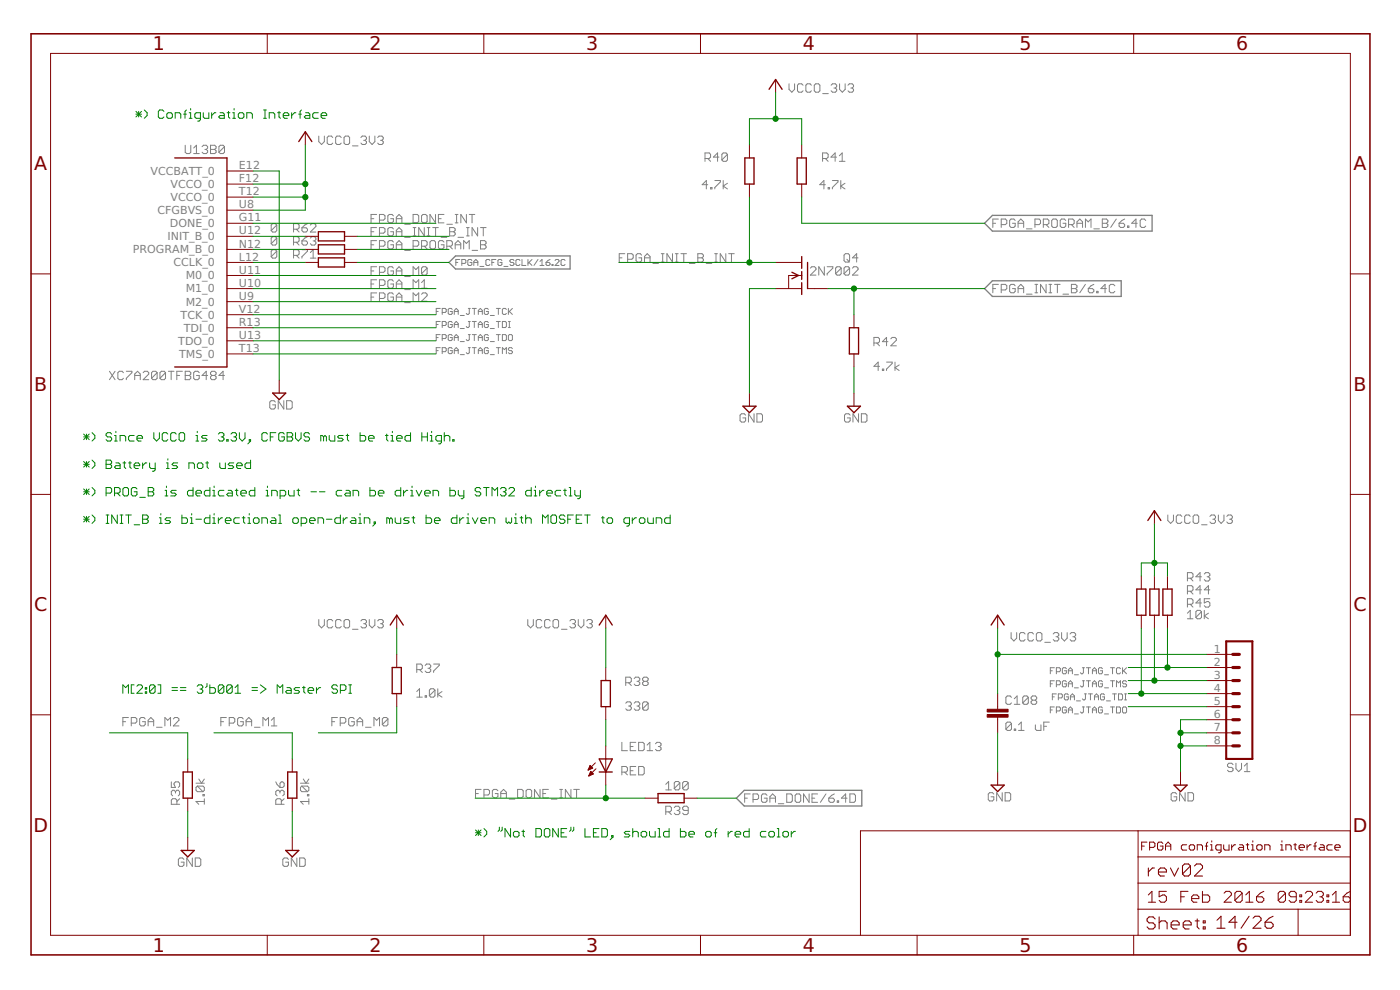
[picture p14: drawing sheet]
<svg xmlns="http://www.w3.org/2000/svg" width="420mm" height="297mm" viewBox="0 0 420 297" stroke-linecap="round" stroke-linejoin="round" font-family="sans-serif">
<defs><g id="words">
<g font-size="5.7" fill="#800000">
<text x="45.9" y="15.1">1</text>
<text x="110.9" y="15.1">2</text>
<text x="175.9" y="15.1">3</text>
<text x="240.9" y="15.1">4</text>
<text x="305.9" y="15.1">5</text>
<text x="370.9" y="15.1">6</text>
<text x="10.3" y="51.1">A</text>
<text x="406.2" y="51.1">A</text>
<text x="10.3" y="117.3">B</text>
<text x="406.2" y="117.3">B</text>
<text x="10.3" y="183.4">C</text>
<text x="406.2" y="183.4">C</text>
<text x="10.1" y="249.6">D</text>
<text x="406" y="249.6">D</text>
<text x="45.9" y="285.6">1</text>
<text x="110.9" y="285.6">2</text>
<text x="175.9" y="285.6">3</text>
<text x="240.9" y="285.6">4</text>
<text x="305.9" y="285.6">5</text>
<text x="370.9" y="285.6">6</text>
</g>
<g font-size="3.3" fill="#808080">
<text x="45.2" y="52.5">VCCBATT_0</text>
<text x="71.7" y="50.8">E12</text>
<text x="51.2" y="56.4">VCCO_0</text>
<text x="71.7" y="54.7">F12</text>
<text x="71.7" y="58.6">T12</text>
<text x="47.3" y="64.2">CFGBVS_0</text>
<text x="51.2" y="60.3">VCCO_0</text>
<text x="71.7" y="62.5">U8</text>
<text x="51" y="68.2">DONE_0</text>
<text x="71.7" y="66.4">G11</text>
<text x="71.7" y="70.4">U12</text>
<text x="39.8" y="76">PROGRAM_B_0</text>
<text x="50.3" y="72.1">INIT_B_0</text>
<text x="71.7" y="74.3">N12</text>
<text x="52.1" y="79.9">CCLK_0</text>
<text x="55.7" y="83.8">M0_0</text>
<text x="71.7" y="78.2">L12</text>
<text x="71.7" y="82.1">U11</text>
<text x="55.7" y="87.8">M1_0</text>
<text x="71.7" y="86">U10</text>
<text x="71.7" y="90">U9</text>
<text x="54.2" y="95.6">TCK_0</text>
<text x="55.7" y="91.7">M2_0</text>
<text x="71.7" y="93.9">V12</text>
<text x="55.2" y="99.5">TDI_0</text>
<text x="71.7" y="97.8">R13</text>
<text x="71.7" y="101.7">U13</text>
<text x="53.5" y="103.4">TDO_0</text>
<text x="53.7" y="107.4">TMS_0</text>
<text x="71.7" y="105.6">T13</text>
<text x="364.2" y="195.8">1</text>
<text x="364.2" y="199.7">2</text>
<text x="364.2" y="203.6">3</text>
<text x="364.2" y="207.6">4</text>
<text x="364.2" y="211.5">5</text>
<text x="364.2" y="215.4">6</text>
<text x="364.2" y="219.3">7</text>
<text x="364.2" y="223.2">8</text>
</g>
</g></defs>
<g fill="none" stroke="#808080" stroke-width=".3">
<path d="M236.8 25.1v1.7l.8 .9 .9-.9v-1.7M241 25.6l-.4-.5h-.9l-.4 .5v1.6l.4 .5h.9l.4-.5M243.5 25.6l-.4-.5h-.8l-.4 .5v1.6l.4 .5h.8l.4-.5M244.8 25.1h.8l.5 .5v1.6l-.5 .5h-.8l-.4-.5v-1.6zM246.9 28.1h1.7M249.4 25.6l.5-.5h.8l.4 .5v.4l-.4 .4M250.3 26.4h.4M250.7 26.4l.4 .4v.4l-.4 .5h-.8l-.5-.5M252 25.1v1.7l.8 .9 .8-.9v-1.7M254.5 25.6l.4-.5h.8l.5 .5v.4l-.5 .4M255.3 26.4h.4M255.7 26.4l.5 .4v.4l-.5 .5h-.8l-.4-.5"/>
<path d="M55.6 43.6v2.1l.4 .4h.9l.4-.4v-2.1M58.1 46.1h1.7M58.1 44.4l.8-.8v2.5M60.6 44l.5-.4h.8l.4 .4v.4l-.4 .4M61.5 44.8h.4M61.9 44.8l.4 .5v.4l-.4 .4h-.8l-.5-.4M63.2 43.6h1.2l.5 .4v.4l-.5 .4 .5 .5v.4l-.5 .4h-1.2zM63.2 44.8h1.2M67.4 44v1.7l-.4 .4h-.9l-.4-.4M67.4 44l-.4-.4h-.9l-.4 .4v1.7M67.4 44l-1.7 1.7M95.7 40.8v1.7l.8 .8 .8-.8v-1.7"/>
<path d="M99.9 41.3l-.5-.5h-.8l-.4 .5v1.6l.4 .4h.8l.5-.4M102.4 41.3l-.4-.5h-.9l-.4 .5v1.6l.4 .4h.9l.4-.4M103.7 40.8h.8l.4 .5v1.6l-.4 .4h-.8l-.4-.4v-1.6zM105.8 43.8h1.6M108.3 41.3l.4-.5h.9l.4 .5v.4l-.4 .4M109.1 42.1h.5M109.6 42.1l.4 .4v.4l-.4 .4h-.9l-.4-.4M110.8 40.8v1.7l.9 .8 .8-.8v-1.7M113.3 41.3l.5-.5h.8l.4 .5v.4l-.4 .4M114.2 42.1h.4M114.6 42.1l.4 .4v.4l-.4 .4h-.8l-.5-.4M211.6 47.6h1.2l.5-.5v-.8l-.5-.4h-1.2v2.5"/>
<path d="M212.4 55.4h-1.7l1.3-1.2v2.5M212.4 47.6l.9 .8M213.3 56.3h.4v.4h-.4zM214.5 54.2h1.7v.4l-1.7 1.7v.4M215.8 47.1h-1.7l1.2-1.2v2.5M217 54.2v2.5M218.3 55l-1.3 .8 1.3 .9M218.3 46.3l-.4-.4h-.9l-.4 .4v1.7M218.3 46.3v1.7l-.4 .4h-.9l-.4-.4M218.3 46.3l-1.7 1.7M246.9 47.6h1.2l.4-.5v-.8l-.4-.4h-1.2v2.5M247.7 55.4h-1.7l1.3-1.2v2.5"/>
<path d="M247.7 47.6l.8 .8M248.5 56.3h.5v.4h-.5zM249.8 54.2h1.7v.4l-1.7 1.7v.4M251.1 47.1h-1.7l1.2-1.2v2.5M251.9 46.7l.9-.8v2.5M251.9 48.4h1.7M252.3 54.2v2.5M253.6 55l-1.3 .8 1.3 .9M83.1 67.5l-.5-.4h-.8l-.4 .4v1.7M83.1 71.4l-.5-.4h-.8l-.4 .4v1.7M83.1 75.4l-.5-.5h-.8l-.4 .5v1.6M83.1 67.5v1.7l-.5 .4h-.8l-.4-.4"/>
<path d="M83.1 71.4v1.7l-.5 .4h-.8l-.4-.4M83.1 75.4v1.6l-.5 .4h-.8l-.4-.4M83.1 67.5l-1.7 1.7M83.1 71.4l-1.7 1.7M83.1 75.4l-1.7 1.6M88.1 68.8h1.2l.5-.5v-.8l-.5-.4h-1.2v2.5M88.1 72.7h1.2l.5-.4v-.9l-.5-.4h-1.2v2.5M88.1 76.6h1.2l.5-.4v-.8l-.5-.5h-1.2v2.5M88.9 68.8l.9 .8M88.9 72.7l.9 .8M88.9 76.6l.9 .8M90.6 68.3h1.3l.4 .5v.4l-.4 .4h-.9l-.4-.4z"/>
<path d="M90.6 72.3h1.3l.4 .4v.4l-.4 .4h-.9l-.4-.4zM90.6 74.9h1.7v.5l-1.7 1.6v.4M92.3 67.1l-.8 .4-.9 .8M92.3 71l-.8 .4-.9 .9M93.1 67.5l.5-.4h.8l.4 .4v.4l-1.7 1.7h1.7M93.1 71.4l.5-.4h.8l.4 .4v.5l-.4 .4M93.1 77.4h1.7M93.1 75.8l.9-.9v2.5M94 72.3h.4M94.4 72.3l.4 .4v.4l-.4 .4h-.8l-.5-.4M111.4 73.4h.8M111.4 65.6h.8"/>
<path d="M111.4 69.5h.8M113 64.3h-1.6v2.6M113 68.3h-1.6v2.5M113 72.2h-1.6v2.5M113.9 66h1.2l.4-.4v-.8l-.4-.5h-1.2v2.6M113.9 70h1.2l.4-.5v-.8l-.4-.4h-1.2v2.5M113.9 73.9h1.2l.4-.5v-.8l-.4-.4h-1.2v2.5M118.1 64.8l-.4-.5h-.9l-.4 .5v1.6l.4 .5h.9l.4-.5v-.8h-.9M118.1 68.7l-.4-.4h-.9l-.4 .4v1.7l.4 .4h.9l.4-.4v-.9h-.9M118.1 72.6l-.4-.4h-.9l-.4 .4v1.7l.4 .4h.9l.4-.4v-.9h-.9M118.9 66.9v-1.7l.9-.9 .8 .9v1.7M118.9 70.8v-1.7l.9-.8 .8 .8v1.7"/>
<path d="M118.9 74.7v-1.7l.9-.8 .8 .8v1.7M118.9 73.4h1.7M118.9 65.6h1.7M118.9 69.5h1.7M121.5 75.1h1.6M121.5 67.3h1.6M121.5 71.2h1.6M124 64.3h1.2l.5 .5v1.6l-.5 .5h-1.2zM124 73.9h1.2l.5-.5v-.8l-.5-.4h-1.2v2.5M124 68.3h.8M124 70.8h.8M124.4 68.3v2.5"/>
<path d="M126.5 64.8l.4-.5h.9l.4 .5v1.6l-.4 .5h-.9l-.4-.5zM126.5 73.9h1.3l.4-.5v-.8l-.4-.4h-1.3v2.5M127.3 68.3v2.5l-1.6-2.5v2.5M127.3 73.9l.9 .8M128.2 68.3h.8M128.2 70.8h.8M128.6 68.3v2.5M129.5 72.2h.8l.4 .4v1.7l-.4 .4h-.8l-.5-.4v-1.7zM129.9 68.3h1.7M130.7 64.3v2.6l-1.7-2.6v2.6M130.7 68.3v2.5M131.6 65.6h.8"/>
<path d="M132.4 71.2h1.7M133.2 72.6l-.4-.4h-.8l-.4 .4v1.7l.4 .4h.8l.4-.4v-.9h-.8M133.2 64.3h-1.6v2.6h1.6M134.1 73.9h1.2l.5-.5v-.8l-.5-.4h-1.2v2.5M134.1 67.3h1.7M134.9 68.3h1.3l.4 .4v.4l-.4 .4 .4 .5v.4l-.4 .4h-1.3zM134.9 73.9l.9 .8M134.9 69.5h1.3M136.6 73.4h1.7M136.6 74.7v-1.7l.9-.8 .8 .8v1.7M136.6 64.3h.9M136.6 66.9h.9"/>
<path d="M136.8 78.7h.6M137 64.3v2.6M137.5 71.2h1.6M138 77.9h-1.2v1.8M138.6 79h.9l.3-.3v-.6l-.3-.2h-.9v1.8M139.1 74.7v-2.5l.9 .8 .8-.8v2.5M140 64.3v2.6l-1.7-2.6v2.6M140 68.3h.8M140 70.8h.8M140.4 68.3v2.5M140.8 64.3h1.7M141.6 78.1l-.3-.2h-.6l-.3 .2v1.3l.3 .3h.6l.3-.3v-.7h-.6"/>
<path d="M141.7 75.1h1.6M141.7 64.3v2.6M142.2 78.7h1.2M142.2 79.7v-1.3l.6-.5 .6 .5v1.3M143.3 68.3v2.5l-1.6-2.5v2.5M144 79.9h1.2M144.2 68.3h1.7M144.2 72.2h1.3l.4 .4v.4l-.4 .4 .4 .5v.4l-.4 .4h-1.3zM144.2 73.4h1.3M145 68.3v2.5M147 78.1l-.3-.2h-.6l-.3 .2v1.3l.3 .3h.6l.3-.3M147.6 78.7h.6"/>
<path d="M148.8 77.9h-1.2v1.8M150.6 78.1l-.3-.2h-.6l-.3 .2v1.3l.3 .3h.6l.3-.3v-.7h-.6M151.2 79.9h1.2M154.2 78.1l-.3-.2h-.6l-.3 .2 .3 .6h.6l.3 .3-.3 .7h-.6l-.3-.3M156 78.1l-.3-.2h-.5l-.4 .2v1.3l.4 .3h.5l.3-.3M156.7 77.9v1.8h1.1M158.5 77.9v1.8M158.7 78.7l1 1M159.7 77.9l-1.2 1.1M161.5 77.9l-1.2 1.8M162.1 79.7h1.2M162.1 78.4l.6-.5v1.8"/>
<path d="M163.9 78.7h.9l.3 .7-.3 .3h-.6l-.3-.3zM165.1 77.9l-1.2 .8M165.7 79.4h.3v.3h-.3zM166.6 78.1l.3-.2h.6l.3 .2v.3l-1.2 1.3h1.2M169.6 78.1l-.3-.2h-.6l-.3 .2v1.3l.3 .3h.6l.3-.3M185.8 77.4h.9M187.5 76.1h-1.7v2.5M188.4 77.8h1.2l.4-.4v-.9l-.4-.4h-1.2v2.5M192.6 76.5l-.4-.4h-.9l-.4 .4v1.7l.4 .4h.9l.4-.4v-.8h-.9M193.4 77.4h1.7M193.4 78.6v-1.6l.8-.9 .9 .9v1.6M195.9 79h1.7"/>
<path d="M198.5 76.1h.8M198.5 78.6h.8M198.9 76.1v2.5M201.8 76.1v2.5l-1.6-2.5v2.5M202.7 76.1h.8M202.7 78.6h.8M203.1 76.1v2.5M204.4 76.1h1.6M205.2 76.1v2.5M206.9 79h1.7M209.4 76.1h1.3l.4 .4v.5l-.4 .4 .4 .4v.4l-.4 .4h-1.3zM209.4 77.4h1.3"/>
<path d="M211.9 79h1.7M214.5 76.1h.8M214.5 78.6h.8M214.9 76.1v2.5M217.8 76.1v2.5l-1.6-2.5v2.5M218.7 76.1h1.7M219.5 76.1v2.5M253.7 76.1h.9l.4 .4v1.7l-.4 .4h-.9l-.4-.4v-1.7zM254.1 77.8l.9 .8M257.5 77.4h-1.7l1.3-1.3v2.5M298 67h.8M299.6 65.7h-1.6v2.5"/>
<path d="M300.5 67.4h1.2l.5-.4v-.9l-.5-.4h-1.2v2.5M304.7 66.1l-.4-.4h-.9l-.4 .4v1.7l.4 .4h.9l.4-.4v-.8h-.9M305.5 67h1.7M305.5 68.2v-1.6l.9-.9 .8 .9v1.6M308.1 68.7h1.6M310.6 67.4h1.2l.5-.4v-.9l-.5-.4h-1.2v2.5M313.1 67.4h1.3l.4-.4v-.9l-.4-.4h-1.3v2.5M313.9 67.4l.9 .8M316.1 65.7h.8l.4 .4v1.7l-.4 .4h-.8l-.5-.4v-1.7zM319.8 66.1l-.4-.4h-.8l-.4 .4v1.7l.4 .4h.8l.4-.4v-.8h-.8M320.7 67.4h1.2l.5-.4v-.9l-.5-.4h-1.2v2.5M321.5 67.4l.9 .8"/>
<path d="M323.2 67h1.7M323.2 68.2v-1.6l.9-.9 .8 .9v1.6M325.8 68.2v-2.5l.8 .9 .8-.9v2.5M328.3 68.7h1.6M330.8 65.7h1.3l.4 .4v.5l-.4 .4 .4 .4v.4l-.4 .4h-1.3zM330.8 67h1.3M335 65.7l-1.7 2.5M335.9 67h1.2l.4 .4v.4l-.4 .4h-.8l-.4-.4zM337.5 65.7l-.8 .4-.8 .9M338.4 67.8h.4v.4h-.4zM341.3 67h-1.7l1.3-1.3v2.5M343.9 66.1l-.5-.4h-.8l-.4 .4v1.7l.4 .4h.8l.5-.4"/>
<path d="M111.4 89.1h.8M111.4 81.3h.8M111.4 85.2h.8M113 80h-1.6v2.5M113 83.9h-1.6v2.6M113 87.9h-1.6v2.5M113.9 81.7h1.2l.4-.4v-.8l-.4-.5h-1.2v2.5M113.9 89.6h1.2l.4-.5v-.8l-.4-.4h-1.2v2.5M113.9 85.6h1.2l.4-.4v-.8l-.4-.5h-1.2v2.6M118.1 80.5l-.4-.5h-.9l-.4 .5v1.6l.4 .4h.9l.4-.4v-.8h-.9M118.1 88.3l-.4-.4h-.9l-.4 .4v1.7l.4 .4h.9l.4-.4v-.9h-.9M118.1 84.4l-.4-.5h-.9l-.4 .5v1.6l.4 .5h.9l.4-.5v-.8h-.9"/>
<path d="M118.9 89.1h1.7M118.9 82.5v-1.6l.9-.9 .8 .9v1.6M118.9 86.5v-1.7l.9-.9 .8 .9v1.7M118.9 90.4v-1.7l.9-.8 .8 .8v1.7M118.9 81.3h1.7M118.9 85.2h1.7M121.5 90.8h1.6M121.5 83h1.6M121.5 86.9h1.6M124 82.5v-2.5l.8 .9 .9-.9v2.5M124 86.5v-2.6l.8 .9 .9-.9v2.6M124 90.4v-2.5l.8 .8 .9-.8v2.5"/>
<path d="M126.5 88.3l.4-.4h.9l.4 .4v.4l-1.7 1.7h1.7M126.5 86.5h1.7M126.5 84.8l.8-.9v2.6M128.2 80.5v1.6l-.4 .4h-.9l-.4-.4M128.2 80.5l-.4-.5h-.9l-.4 .5v1.6M128.2 80.5l-1.7 1.6M130.9 93.5h.6M130.9 97.4h.6M132.1 92.5h-1.2v1.8M132.1 96.5h-1.2v1.8M132.7 93.7h.9l.3-.2v-.7l-.3-.3h-.9v1.8M132.7 97.7h.9l.3-.3v-.6l-.3-.3h-.9v1.8"/>
<path d="M135.7 92.8l-.3-.3h-.6l-.3 .3v1.2l.3 .3h.6l.3-.3v-.5h-.6M135.7 96.8l-.3-.3h-.6l-.3 .3v1.2l.3 .3h.6l.3-.3v-.6h-.6M136.3 93.5h1.2M136.3 94.3v-1.1l.6-.7 .6 .7v1.1M136.3 98.3v-1.2l.6-.6 .6 .6v1.2M136.3 97.4h1.2M138.1 94.7h1.2M138.1 98.6h1.2M140.5 92.5h.6M140.5 96.5h.6M140.8 92.5v1.5l-.3 .3-.6-.3M140.8 96.5v1.5l-.3 .3-.6-.3"/>
<path d="M141.7 92.5h1.2M141.7 96.5h1.2M142.3 92.5v1.8M142.3 96.5v1.8M143.6 93.5h1.2M143.6 94.3v-1.1l.5-.7 .7 .7v1.1M143.6 98.3v-1.2l.5-.6 .7 .6v1.2M143.6 97.4h1.2M146.6 92.8l-.3-.3h-.7l-.2 .3v1.2l.2 .3h.7l.3-.3v-.5h-.7M146.6 96.8l-.3-.3h-.7l-.2 .3v1.2l.2 .3h.7l.3-.3v-.6h-.7M147.2 94.7h1.2M147.2 98.6h1.2"/>
<path d="M149 92.5h1.2M149 96.5h1.2M149.6 92.5v1.8M149.6 96.5v1.8M150.8 96.5h.9l.3 .3v1.2l-.3 .3h-.9zM152 92.8l-.3-.3h-.6l-.3 .3v1.2l.3 .3h.6l.3-.3M152.6 92.5v1.8M152.6 96.5h.6M152.6 98.3h.6M152.9 93.5l.9 .8M152.9 96.5v1.8M153.8 92.5l-1.2 1.2"/>
<path d="M243.2 80.5l.4-.5h.9l.4 .5v.4l-1.7 1.6h1.7M247.4 80v2.5l-1.7-2.5v2.5M248.2 80h1.7v.5l-1.7 1.6v.4M252.5 80.5v1.6l-.5 .4h-.8l-.4-.4M252.5 80.5l-.5-.5h-.8l-.4 .5v1.6M252.5 80.5l-1.7 1.6M255 80.5v1.6l-.4 .4h-.9l-.4-.4M255 80.5l-.4-.5h-.9l-.4 .5v1.6M255 80.5l-1.7 1.6M255.8 80.5l.4-.5h.9l.4 .5v.4l-1.7 1.6h1.7M298 86.6h.8M299.6 85.3h-1.6v2.5"/>
<path d="M300.5 87h1.2l.5-.4v-.9l-.5-.4h-1.2v2.5M304.7 85.7l-.4-.4h-.9l-.4 .4v1.7l.4 .4h.9l.4-.4v-.8h-.9M305.5 87.8v-1.6l.9-.9 .8 .9v1.6M305.5 86.6h1.7M308.1 88.3h1.6M310.6 87.8h.8M310.6 85.3h.8M311 85.3v2.5M313.9 85.3v2.5l-1.6-2.5v2.5M314.8 87.8h.8M314.8 85.3h.8M315.2 85.3v2.5"/>
<path d="M316.5 85.3h1.7M317.3 85.3v2.5M319 88.3h1.7M321.5 85.3h1.3l.4 .4v.5l-.4 .4 .4 .4v.4l-.4 .4h-1.3zM321.5 86.6h1.3M325.7 85.3l-1.6 2.5M326.6 86.6h1.3l.4 .4v.4l-.4 .4h-.9l-.4-.4zM328.3 85.3l-.9 .4-.8 .9M329.1 87.4h.4v.4h-.4zM332.1 86.6h-1.7l1.2-1.3v2.5M334.6 85.7l-.4-.4h-.9l-.4 .4v1.7l.4 .4h.9l.4-.4M32.9 111.4l1.6 2.5"/>
<path d="M34.5 111.4l-1.6 2.5M37 111.8l-.4-.4h-.8l-.4 .4v1.7l.4 .4h.8l.4-.4M37.9 111.4h1.7v.4l-1.7 1.7v.4M40.4 113.9v-1.7l.9-.8 .8 .8v1.7M40.4 112.6h1.7M43 111.8l.4-.4h.8l.4 .4v.4l-1.6 1.7h1.6M47.2 111.8l-.5-.4h-.8l-.4 .4v1.7M47.2 111.8v1.7l-.5 .4h-.8l-.4-.4M47.2 111.8l-1.7 1.7M49.7 111.8l-.4-.4h-.9l-.4 .4v1.7M49.7 111.8v1.7l-.4 .4h-.9l-.4-.4M49.7 111.8l-1.7 1.7"/>
<path d="M50.5 111.4h1.7M51.4 111.4v2.5M53.1 112.6h.8M54.7 111.4h-1.6v2.5M55.6 111.4h1.3l.4 .4v.4l-.4 .4 .4 .5v.4l-.4 .4h-1.3zM55.6 112.6h1.3M59.8 111.8l-.4-.4h-.9l-.4 .4v1.7l.4 .4h.9l.4-.4v-.9h-.9M62.3 112.6h-1.7l1.3-1.2v2.5M63.6 112.6l-.4-.4v-.4l.4-.4h.8l.5 .4v.4l-.5 .4M63.6 112.6l-.4 .5v.4l.4 .4h.8l.5-.4v-.4l-.5-.5M63.6 112.6h.8M67.4 112.6h-1.7l1.3-1.2v2.5"/>
<path d="M130.9 101.3h.6M130.9 105.2h.6M132.1 100.4h-1.2v1.8M132.1 104.3h-1.2v1.8M132.7 101.6h.9l.3-.3v-.6l-.3-.3h-.9v1.8M132.7 105.5h.9l.3-.3v-.6l-.3-.3h-.9v1.8M135.7 100.7l-.3-.3h-.6l-.3 .3v1.2l.3 .3h.6l.3-.3v-.6h-.6M135.7 104.6l-.3-.3h-.6l-.3 .3v1.2l.3 .3h.6l.3-.3v-.6h-.6M136.3 102.2v-1.2l.6-.6 .6 .6v1.2M136.3 106.1v-1.2l.6-.6 .6 .6v1.2M136.3 101.3h1.2M136.3 105.2h1.2"/>
<path d="M138.1 102.5h1.2M138.1 106.4h1.2M140.5 100.4h.6M140.5 104.3h.6M140.8 100.4v1.5l-.3 .3-.6-.3M140.8 104.3v1.5l-.3 .3-.6-.3M141.7 100.4h1.2M141.7 104.3h1.2M142.3 100.4v1.8M142.3 104.3v1.8M143.6 102.2v-1.2l.5-.6 .7 .6v1.2M143.6 106.1v-1.2l.5-.6 .7 .6v1.2"/>
<path d="M143.6 101.3h1.2M143.6 105.2h1.2M146.6 100.7l-.3-.3h-.7l-.2 .3v1.2l.2 .3h.7l.3-.3v-.6h-.7M146.6 104.6l-.3-.3h-.7l-.2 .3v1.2l.2 .3h.7l.3-.3v-.6h-.7M147.2 102.5h1.2M147.2 106.4h1.2M149 100.4h1.2M149 104.3h1.2M149.6 100.4v1.8M149.6 104.3v1.8M150.8 100.4h.9l.3 .3v1.2l-.3 .3h-.9zM150.8 106.1v-1.8l.6 .6 .6-.6v1.8"/>
<path d="M152.9 100.4h.6l.3 .3v1.2l-.3 .3h-.6l-.3-.3v-1.2zM153.8 104.6l-.3-.3h-.6l-.3 .3 .3 .6h.6l.3 .3-.3 .6h-.6l-.3-.3M262.3 102.9h1.2l.4-.4v-.8l-.4-.5h-1.2v2.6M263.1 102.9l.8 .9M263.9 109.9h-1.6l1.2-1.3v2.6M264.8 110.7h.4v.5h-.4zM266.1 108.6h1.6v.5l-1.6 1.6v.5M266.5 102.5h-1.7l1.3-1.3v2.6M267.3 101.7l.5-.5h.8l.4 .5v.4l-1.7 1.7h1.7M268.6 108.6v2.6M269.9 109.5l-1.3 .8 1.3 .9M82.6 120.6l-.4-.4h-.8l-.4 .4v1.7l.4 .4h.8l.4-.4v-.8h-.8"/>
<path d="M85.2 120.2v2.5l-1.7-2.5v2.5M86 120.2h1.3l.4 .4v1.7l-.4 .4h-1.3zM223.8 124.6l-.4-.5h-.9l-.4 .5v1.6l.4 .4h.9l.4-.4v-.8h-.9M226.3 124.1v2.5l-1.7-2.5v2.5M227.2 124.1h1.2l.4 .5v1.6l-.4 .4h-1.2zM255.1 124.6l-.4-.5h-.8l-.5 .5v1.6l.5 .4h.8l.4-.4v-.8h-.8M257.7 124.1v2.5l-1.7-2.5v2.5M258.5 124.1h1.3l.4 .5v1.6l-.4 .4h-1.3zM350.5 154.5v1.7l.8 .8 .9-.8v-1.7M354.7 154.9l-.4-.4h-.9l-.4 .4v1.7l.4 .4h.9l.4-.4M357.2 154.9l-.4-.4h-.8l-.5 .4v1.7l.5 .4h.8l.4-.4M358.5 154.5h.8l.4 .4v1.7l-.4 .4h-.8l-.4-.4v-1.7z"/>
<path d="M360.6 157.5h1.7M363.1 154.9l.4-.4h.9l.4 .4v.5l-.4 .4M364 155.8h.4M364.4 155.8l.4 .4v.4l-.4 .4h-.9l-.4-.4M365.7 154.5v1.7l.8 .8 .8-.8v-1.7M368.2 154.9l.4-.4h.8l.4 .4v.5l-.4 .4M369 155.8h.4M369.4 155.8l.4 .4v.4l-.4 .4h-.8l-.4-.4M356.4 173.5h1.2l.4-.4v-.9l-.4-.4h-1.2v2.5M356.4 177.4h1.2l.4-.4v-.9l-.4-.4h-1.2v2.5M357.2 173.5l.8 .8M357.2 177.4l.8 .8"/>
<path d="M360.6 173.1h-1.7l1.3-1.3v2.5M360.6 177h-1.7l1.3-1.3v2.5M361.4 172.2l.4-.4h.9l.4 .4v.4l-.4 .5M362.3 173.1h.4M362.7 173.1l.4 .4v.4l-.4 .4h-.9l-.4-.4M363.1 179.6h-1.7v1.3l.9-.4h.4l.4 .4v.8l-.4 .5h-.9l-.4-.5M363.1 177h-1.7l1.3-1.3v2.5M95.7 185.9v1.7l.8 .8 .8-.8v-1.7M99.9 186.3l-.5-.4h-.8l-.4 .4v1.7l.4 .4h.8l.5-.4M102.4 186.3l-.4-.4h-.9l-.4 .4v1.7l.4 .4h.9l.4-.4M103.7 185.9h.8l.4 .4v1.7l-.4 .4h-.8l-.4-.4v-1.7zM105.8 188.8h1.6"/>
<path d="M108.3 186.3l.4-.4h.9l.4 .4v.4l-.4 .4M109.1 187.1h.5M109.6 187.1l.4 .5v.4l-.4 .4h-.9l-.4-.4M110.8 185.9v1.7l.9 .8 .8-.8v-1.7M113.3 186.3l.5-.4h.8l.4 .4v.4l-.4 .4M114.2 187.1h.4M114.6 187.1l.4 .5v.4l-.4 .4h-.8l-.5-.4M127.6 199.7l.4-.5h.9l.4 .5v.4l-.4 .4M130.1 199.2h1.7v.5l-1.7 1.6v.5M158.4 185.9v1.7l.8 .8 .9-.8v-1.7M162.6 186.3l-.4-.4h-.9l-.4 .4v1.7l.4 .4h.9l.4-.4M165.1 186.3l-.4-.4h-.8l-.5 .4v1.7l.5 .4h.8l.4-.4"/>
<path d="M166.4 185.9h.8l.4 .4v1.7l-.4 .4h-.8l-.4-.4v-1.7zM168.5 188.8h1.7M171 186.3l.4-.4h.9l.4 .4v.4l-.4 .4M171.9 187.1h.4M172.3 187.1l.4 .5v.4l-.4 .4h-.9l-.4-.4M173.5 185.9v1.7l.9 .8 .8-.8v-1.7M176.1 186.3l.4-.4h.8l.5 .4v.4l-.5 .4M176.9 187.1h.4M177.3 187.1l.5 .5v.4l-.5 .4h-.8l-.4-.4M303.4 189.8v1.7l.9 .8 .8-.8v-1.7M307.6 190.2l-.4-.4h-.8l-.4 .4v1.7l.4 .4h.8l.4-.4M310.2 190.2l-.4-.4h-.9l-.4 .4v1.7l.4 .4h.9l.4-.4"/>
<path d="M311 190.2l.4-.4h.9l.4 .4v1.7l-.4 .4h-.9l-.4-.4zM313.5 192.7h1.7M316.1 190.2l.4-.4h.8l.5 .4v.4l-.5 .5M316.9 191.1h.4M317.3 191.1l.5 .4v.4l-.5 .4h-.8l-.4-.4M318.6 189.8v1.7l.8 .8 .9-.8v-1.7M321.1 190.2l.4-.4h.9l.4 .4v.4l-.4 .5M322 191.1h.4M322.4 191.1l.4 .4v.4l-.4 .4h-.9l-.4-.4M356.4 184l.8-.9v2.6M356.4 185.7h1.6M356.4 181.3h1.2l.4-.4v-.8l-.4-.5h-1.2v2.6"/>
<path d="M357.2 181.3l.8 .9M360.6 183.6v1.6l-.4 .5h-.9l-.4-.5M360.6 183.6l-.4-.5h-.9l-.4 .5v1.6M360.6 183.6l-1.7 1.6M360.6 180.9h-1.7l1.3-1.3v2.6M361.4 183.1v2.6M362.7 184l-1.3 .8 1.3 .9M36.9 216.5h.8M38.5 215.3h-1.6v2.5M39.4 217h1.2l.5-.5v-.8l-.5-.4h-1.2v2.5M43.6 215.7l-.4-.4h-.9l-.4 .4v1.7l.4 .4h.9l.4-.4v-.9h-.8M44.4 216.5h1.7"/>
<path d="M44.4 217.8v-1.7l.9-.8 .8 .8v1.7M47 218.2h1.6M49.5 217.8v-2.5l.8 .8 .9-.8v2.5M52 215.7l.5-.4h.8l.4 .4v.4l-1.7 1.7h1.7M66.3 216.5h.8M67.9 215.3h-1.6v2.5M68.8 217h1.2l.5-.5v-.8l-.5-.4h-1.2v2.5M73 215.7l-.4-.4h-.9l-.4 .4v1.7l.4 .4h.9l.4-.4v-.9h-.8M73.9 216.5h1.6M73.9 217.8v-1.7l.8-.8 .8 .8v1.7M76.4 218.2h1.6M78.9 217.8v-2.5l.8 .8 .9-.8v2.5"/>
<path d="M81.4 217.8h1.7M81.4 216.1l.9-.8v2.5M99.6 216.5h.8M101.3 215.3h-1.7v2.5M102.1 217h1.3l.4-.5v-.8l-.4-.4h-1.3v2.5M106.3 215.7l-.4-.4h-.8l-.5 .4v1.7l.5 .4h.8l.4-.4v-.9h-.8M107.2 216.5h1.6M107.2 217.8v-1.7l.8-.8 .8 .8v1.7M109.7 218.2h1.7M112.2 217.8v-2.5l.9 .8 .8-.8v2.5M116.4 215.7l-.4-.4h-.8l-.5 .4v1.7M116.4 215.7v1.7l-.4 .4h-.8l-.5-.4"/>
<path d="M116.4 215.7l-1.7 1.7M125.1 207.5l.8-.8v2.5M125.1 209.2h1.6M125.1 200.9h1.2l.4-.4v-.8l-.4-.5h-1.2v2.6M125.9 200.9l.8 .9M127.6 208.7h.4v.5h-.4zM128.4 200.5h.5M128.9 200.5l.4 .4v.4l-.4 .5h-.9l-.4-.5M130.5 207.1v1.6l-.4 .5h-.8l-.4-.5M130.5 207.1l-.4-.4h-.8l-.4 .4v1.6M130.5 207.1l-1.6 1.6M131.4 206.7v2.5"/>
<path d="M132.7 207.5l-1.3 .8 1.3 .9M187.8 211l.4-.4h.9l.4 .4v.4l-.4 .4M187.8 204.9h1.3l.4-.5v-.8l-.4-.4h-1.3v2.5M188.6 211.8h.5M188.6 204.9l.9 .8M189.1 211.8l.4 .5v.4l-.4 .4h-.9l-.4-.4M190.3 211l.4-.4h.9l.4 .4v.4l-.4 .4M190.3 203.6l.4-.4h.9l.4 .4v.4l-.4 .4M191.2 211.8h.4M191.2 204.4h.4M191.6 211.8l.4 .5v.4l-.4 .4h-.9l-.4-.4M191.6 204.4l.4 .5v.4l-.4 .4h-.9l-.4-.4"/>
<path d="M193.3 204.4l-.5-.4v-.4l.5-.4h.8l.4 .4v.4l-.4 .4M193.3 204.4l-.5 .5v.4l.5 .4h.8l.4-.4v-.4l-.4-.5M193.3 204.4h.8M194.5 211l-.4-.4h-.8l-.5 .4v1.7M194.5 211v1.7l-.4 .4h-.8l-.5-.4M194.5 211l-1.7 1.7M303.6 209.2l-.5-.4h-.8l-.4 .4v1.7l.4 .4h.8l.5-.4M303.6 217.1l-.5-.4h-.8l-.4 .4v1.7M303.6 217.1v1.7l-.5 .4h-.8l-.4-.4M303.6 217.1l-1.7 1.7M304.4 218.8h.4v.4h-.4zM304.4 211.3h1.7"/>
<path d="M304.4 209.7l.8-.9v2.5M305.7 219.2h1.6M305.7 217.5l.8-.8v2.5M308.6 209.2l-.4-.4h-.9l-.4 .4v1.7M308.6 209.2v1.7l-.4 .4h-.9l-.4-.4M308.6 209.2l-1.7 1.7M309.9 210.1l-.4-.4v-.5l.4-.4h.8l.4 .4v.5l-.4 .4M309.9 210.1l-.4 .4v.4l.4 .4h.8l.4-.4v-.4l-.4-.4M309.9 210.1h.8M310.7 217.5v1.3l.4 .4h1.3v-1.7M313.2 217.9h.9M314.9 216.7h-1.7v2.5"/>
<path d="M315.2 201.3h.6M315.2 213h.6M315.2 205.2h.6M315.8 209.1h.6M316.4 200.3h-1.2v1.9M316.4 204.3h-1.2v1.8M316.4 212.1h-1.2v1.8M317 201.5h.9l.3-.2v-.7l-.3-.3h-.9v1.9M317 205.5h.9l.3-.3v-.6l-.3-.3h-.9v1.8M317 213.3h.9l.3-.3v-.6l-.3-.3h-.9v1.8M317 208.2h-1.2v1.8M317.6 209.4h.9l.3-.3v-.6l-.3-.3h-.9v1.8"/>
<path d="M320 200.6l-.3-.3h-.6l-.3 .3v1.2l.3 .4h.6l.3-.4v-.5h-.6M320 212.4l-.3-.3h-.6l-.3 .3v1.2l.3 .3h.6l.3-.3v-.6h-.6M320 204.6l-.3-.3h-.6l-.3 .3v1.2l.3 .3h.6l.3-.3v-.6h-.6M320.6 201.3h1.2M320.6 202.2v-1.2l.6-.7 .6 .7v1.2M320.6 206.1v-1.2l.6-.6 .6 .6v1.2M320.6 208.5l-.3-.3h-.6l-.3 .3v1.2l.3 .3h.6l.3-.3v-.6h-.6M320.6 213.9v-1.2l.6-.6 .6 .6v1.2M320.6 213h1.2M320.6 205.2h1.2M321.2 209.1h1.3M321.2 210v-1.2l.6-.6 .7 .6v1.2"/>
<path d="M322.5 202.5h1.1M322.5 214.2h1.1M322.5 206.4h1.1M323 210.3h1.3M324.8 200.3h.7M324.8 212.1h.7M324.8 204.3h.7M325.1 200.3v1.5l-.3 .4-.5-.4M325.1 204.3v1.5l-.3 .3-.5-.3M325.1 212.1v1.5l-.3 .3-.5-.3M325.5 208.2h.6M325.8 208.2v1.5l-.3 .3-.7-.3"/>
<path d="M326.1 200.3h1.2M326.1 212.1h1.2M326.1 204.3h1.2M326.7 200.3v1.9M326.7 204.3v1.8M326.7 212.1v1.8M326.7 208.2h1.2M327.3 208.2v1.8M327.9 201.3h1.2M327.9 202.2v-1.2l.6-.7 .6 .7v1.2M327.9 206.1v-1.2l.6-.6 .6 .6v1.2M327.9 213.9v-1.2l.6-.6 .6 .6v1.2"/>
<path d="M327.9 213h1.2M327.9 205.2h1.2M328.5 210v-1.2l.6-.6 .6 .6v1.2M328.5 209.1h1.2M330.9 200.6l-.3-.3h-.6l-.3 .3v1.2l.3 .4h.6l.3-.4v-.5h-.6M330.9 204.6l-.3-.3h-.6l-.3 .3v1.2l.3 .3h.6l.3-.3v-.6h-.6M330.9 212.4l-.3-.3h-.6l-.3 .3v1.2l.3 .3h.6l.3-.3v-.6h-.6M331.5 202.5h1.2M331.5 208.5l-.3-.3h-.6l-.3 .3v1.2l.3 .3h.6l.3-.3v-.6h-.6M331.5 214.2h1.2M331.5 206.4h1.2M332.1 210.3h1.2"/>
<path d="M333.3 200.3h1.2M333.3 212.1h1.2M333.3 204.3h1.2M333.9 200.3v1.9M333.9 204.3v1.8M333.9 212.1v1.8M333.9 208.2h1.2M334.5 208.2v1.8M335.1 206.1v-1.8l.6 .6 .6-.6v1.8M335.1 212.1h.9l.3 .3v1.2l-.3 .3h-.9zM335.7 208.2h.9l.3 .3v1.2l-.3 .3h-.9zM336.3 200.6l-.3-.3h-.6l-.3 .3v1.2l.3 .4h.6l.3-.4"/>
<path d="M336.9 200.3v1.9M337.2 212.1h.6l.3 .3v1.2l-.3 .3h-.6l-.3-.3v-1.2zM337.2 201.3l.9 .9M337.5 208.2h.6M337.5 210h.6M337.8 208.2v1.8M338.1 204.6l-.3-.3h-.6l-.3 .6 .3 .3h.6l.3 .6-.3 .3h-.6l-.3-.3M338.1 200.3l-1.2 1.2M51.4 234.6v1.7h1.3l-.5-.9v-.4l.5-.4h.8l.4 .4v.8l-.4 .5M52.7 237.5l-.5-.4h-.4l-.4 .4v.9l.4 .4M52.7 237.5l.4-.4h.4l.4 .4v.9l-.4 .4M52.7 237.5v.5"/>
<path d="M53.9 239.6l-.8 .9M58.8 235h2.5M59.2 235.9h1.7l.4 .4v.8l-.4 .4M59.2 235.9l-.4 .4v.8l.4 .4h1.7M59.2 235.9l1.7 1.6M59.6 233.7l.9 1.3 .8-1.3M60.9 238.4h.4v.4h-.4zM61.3 239.6v1.7M82.8 234.6l.4 .8 .8 .9M84 237.5l-.4-.4h-.4l-.4 .4v.9l.4 .4M84 237.5l.4-.4h.5l.4 .4v.9l-.4 .4M84 237.5v.5"/>
<path d="M84.4 234.6h.5l.4 .4v.8l-.4 .5h-.9v-1.3zM85.3 239.6l-.9 .9M90.2 235h2.5M90.6 235.9l-.4 .4v.8l.4 .4h1.7M90.6 235.9h1.7l.4 .4v.8l-.4 .4M90.6 235.9l1.7 1.6M91 233.7l.8 1.3 .9-1.3M92.3 238.4h.4v.4h-.4zM92.7 239.6v1.7M142.7 238.1h.9M144.4 236.9h-1.7v2.5M145.2 238.5h1.3l.4-.4v-.8l-.4-.4h-1.3v2.5"/>
<path d="M149.4 237.3l-.4-.4h-.8l-.4 .4v1.6l.4 .5h.8l.4-.5v-.8h-.8M150.3 239.4v-1.7l.8-.8 .9 .8v1.7M150.3 238.1h1.7M152.8 239.8h1.7M155.3 236.9h1.3l.4 .4v1.6l-.4 .5h-1.3zM158.3 236.9h.8l.5 .4v1.6l-.5 .5h-.8l-.4-.5v-1.6zM162.1 236.9v2.5l-1.7-2.5v2.5M162.9 238.1h.9M164.6 236.9h-1.7v2.5h1.7M165.5 239.8h1.6M168 236.9h.8M168 239.4h.8"/>
<path d="M168.4 236.9v2.5M171.3 236.9v2.5l-1.6-2.5v2.5M172.2 236.9h1.7M173 236.9v2.5M186.6 222.7v2.5h1.7M186.6 231.7h1.3l.4-.5v-.8l-.4-.4h-1.3v2.5M187.5 231.7l.8 .8M189.1 231.2h.9M189.1 224h.9M190.8 230h-1.7v2.5h1.7M190.8 222.7h-1.7v2.5h1.7M191.7 230h1.2l.4 .4v1.7l-.4 .4h-1.2z"/>
<path d="M191.7 222.7h1.2l.4 .5v1.6l-.4 .4h-1.2zM194.2 225.2h1.7M194.2 223.6l.8-.9v2.5M196.7 223.2l.4-.5h.9l.4 .5v.4l-.4 .4M197.6 224h.4M198 224l.4 .4v.4l-.4 .4h-.9l-.4-.4M199.8 235.3l.9-.8v2.5M199.8 237h1.7M204 234.9v1.7l-.4 .4h-.8l-.4-.4M204 234.9l-.4-.4h-.8l-.4 .4v1.7M204 234.9l-1.6 1.7M206.5 234.9v1.7l-.4 .4h-.8l-.4-.4"/>
<path d="M206.5 234.9l-.4-.4h-.8l-.4 .4v1.7M206.5 234.9l-1.6 1.7M223.5 239.5h.8M225.1 238.2h-1.6v2.5M226 239.9h1.2l.5-.4v-.9l-.5-.4h-1.2v2.5M230.2 238.6l-.4-.4h-.9l-.4 .4v1.7l.4 .4h.9l.4-.4v-.8h-.8M231.1 239.5h1.6M236.1 238.2h1.3l.4 .4v1.7l-.4 .4h-1.3zM239.1 238.2h.8l.4 .4v1.7l-.4 .4h-.8l-.5-.4v-1.7zM242.8 238.2v2.5l-1.6-2.5v2.5M243.7 239.5h.8M245.4 238.2h-1.7v2.5h1.7"/>
<path d="M247.9 238.2l-1.7 2.5M248.7 239.5h1.3l.4 .4v.4l-.4 .4h-.8l-.5-.4zM250.4 238.2l-.8 .4-.9 .9M254.2 239.5h-1.7l1.3-1.3v2.5M255.1 238.2h1.2l.4 .4v1.7l-.4 .4h-1.2zM298.3 238.3l-.5-.5h-.8l-.4 .5v1.6l.4 .4h.8l.5-.4v-.8h-.9M300.8 237.8v2.5l-1.7-2.5v2.5M301.6 237.8h1.3l.4 .5v1.6l-.4 .4h-1.3zM353.1 238.3l-.4-.5h-.8l-.4 .5v1.6l.4 .4h.8l.4-.4v-.8h-.8M355.7 237.8v2.5l-1.7-2.5v2.5M356.5 237.8h1.3l.4 .5v1.6l-.4 .4h-1.3zM370.1 229.4l-.4-.4h-.9l-.4 .4v.4l.4 .5h.9l.4 .4v.4l-.4 .4h-.9l-.4-.4"/>
<path d="M370.9 229v1.7l.9 .8 .8-.8v-1.7M373.4 231.5h1.7M373.4 229.8l.9-.8v2.5M53.1 241.3v-1.2l-.4-.5h-.9l-.4 .5v1.2h2.5M55.2 257.9l-.4-.5h-.8l-.5 .5v1.6l.5 .4h.8l.4-.4v-.8h-.8M57.7 257.4v2.5l-1.7-2.5v2.5M58.6 257.4h1.2l.5 .5v1.6l-.5 .4h-1.2zM61.3 240.5h-2.5l.8 .8M84.4 241.3v-1.2l-.4-.5h-.8l-.4 .5v1.2h2.5M86.6 257.9l-.5-.5h-.8l-.4 .5v1.6l.4 .4h.8l.5-.4v-.8h-.9M89.1 257.4v2.5l-1.7-2.5v2.5M89.9 257.4h1.3l.4 .5v1.6l-.4 .4h-1.3z"/>
<path d="M92.7 240.5h-2.5l.8 .8M199.8 243.6h1.3l.4-.4v-.9l-.4-.4h-1.3v2.5M200.7 243.6l.8 .8M202.4 242.3l.4-.4h.8l.4 .4v.4l-.4 .5M203.2 243.2h.4M203.6 243.2l.4 .4v.4l-.4 .4h-.8l-.4-.4M206.5 243.2h-1.2l-.4-.5v-.4l.4-.4h.8l.4 .4v1.7l-.4 .4h-.8l-.4-.4M231.1 240.7v-1.6l.8-.9 .8 .9v1.6M233.6 241.2h1.6M251.3 240.3h.4v.4h-.4z"/>
</g>
<path d="M134.7 78.7l2-1.9h34.4v3.9h-34.4zM297.8 64.6h48v4.7h-48l-2.3-2.3zM295.5 86.6l2.3-2.4h38.7v4.7h-38.7zM221 239.5l2.4-2.4h35.2v4.7h-35.2z" fill="none" stroke="#808080" stroke-width=".4"/>
<g fill="none" stroke="#800000" stroke-width=".3">
<path d="M15.2 16h390.1v264.6h-390.1zM80.2 10.1v5.9M145.2 10.1v5.9M210.2 10.1v5.9M275.2 10.1v5.9M340.2 10.1v5.9M91.6 39.5v4M232.8 23.9v3.9M68.1 51.3h7.8M68.1 55.2h7.8M68.1 59.1h7.8M224.9 43.5v3.9"/>
<path d="M224.9 55.2v3.9M240.6 43.5v3.9M240.6 55.2v3.9M68.1 63.1h7.8M68.1 67h7.8M68.1 70.9h7.8M68.1 74.8h7.8M68.1 78.7h7.8M91.6 70.9h3.9M91.6 74.8h3.9M91.6 78.7h3.9M103.4 70.9h3.9"/>
<path d="M103.4 74.8h3.9M103.4 78.7h3.9M232.8 78.7h7.8M9.3 82.2h5.9M68.1 82.7h7.8M68.1 86.6h7.8M68.1 90.5h7.8M68.1 94.4h7.8M68.1 98.3h7.8M232.8 86.6h7.8M240.6 82.7h-3.9v3.9M242.5 86.6h5.9"/>
<path d="M256.3 94.4v3.9M405.3 82.2h5.8M68.1 102.3h7.8M68.1 106.2h7.8M83.8 114v3.9M224.9 117.9v4M256.3 106.2v3.9M256.3 117.9v4M9.3 148.3h5.9M346.5 153.2v3.9M405.3 148.3h5.8M342.5 172.8v3.9"/>
<path d="M346.5 172.8v3.9M350.4 172.8v3.9M119.1 184.6v3.9M119.1 196.3v4M181.8 184.6v3.9M299.4 184.6v3.9M342.5 184.6v3.9M346.5 184.6v3.9M350.4 184.6v3.9M362.1 196.3h7.9M9.3 214.5h5.9M119.1 208.1v3.9"/>
<path d="M181.8 200.3v3.9M181.8 212v3.9M299.4 208.1v4.7M299.4 215.2v4.7M362.1 200.3h7.9M362.1 204.2h7.9M362.1 208.1h7.9M362.1 212h7.9M362.1 215.9h7.9M362.1 219.9h7.9M405.3 214.5h5.8M56.3 227.7v3.9"/>
<path d="M56.3 239.5v3.9M87.7 227.7v3.9M87.7 239.5v3.9M176.6 230.9h.2M176.7 230.7h.6M176.7 232.7h.1M176.7 230.5h1.1M176.8 232.5h.5M176.8 230.3h.9M176.9 230.1h.6M176.9 232.3h.9M177 229.9h.3"/>
<path d="M177 232.1h1M177.1 229.7h.1M177.1 231.9h.7M177.1 229.7l.8 .8-1.4 .6zM177.2 231.7h.4M177.2 231.5h.2M177.3 231.4l.8 .8-1.4 .6zM178.7 228.9l-2.2 2.2M178.9 230.7l-2.2 2.1M181.8 223.8v11.8M193.5 239.5h4M205.3 239.5h3.9"/>
<path d="M299.4 231.6v4M354.3 231.6v4M362.1 223.8h7.9M56.3 251.2v4M87.7 251.2v4M341.5 249.3v31.3M341.5 257.1h63.8M342.6 253.9h.8M344.2 252.7h-1.6v2.4M345 254.3h1.2l.4-.4v-.8l-.4-.4h-1.2v2.4M349 253.1l-.4-.4h-.8l-.4 .4v1.6l.4 .4h.8l.4-.4v-.8h-.8M349.8 253.9h1.6"/>
<path d="M349.8 255.1v-1.6l.8-.8 .8 .8v1.6M356.1 253.5h-1.2l-.4 .4v.8l.4 .4h1.2M356.9 253.9l.4-.4h.8l.4 .4v.8l-.4 .4h-.8l-.4-.4zM359.3 255.1v-1.6h1.2l.4 .4v1.2M361.7 253.9h.8M362.5 252.7l-.4 .4v2M363.3 255.1h.8M363.3 253.5h.4v1.6M363.7 252.3v.4M366.5 255.1h-1.2l-.4-.4v-.8l.4-.4h1.2v2l-.4 .4h-.4M367.2 253.5v1.2l.4 .4h1.3v-1.6M369.6 253.5v1.6"/>
<path d="M370.8 253.5h-.4l-.8 .8M372 253.5h.8l.4 .4v1.2h-1.2l-.4-.4 .4-.4h1.2M374 253.5h.8M374.4 253.1v1.6l.4 .4M375.6 255.1h.8M375.6 253.5h.4v1.6M376 252.3v.4M377.2 253.9l.4-.4h.8l.4 .4v.8l-.4 .4h-.8l-.4-.4zM379.6 255.1v-1.6h1.1l.4 .4v1.2M384.3 255.1h.8M384.3 253.5h.4v1.6M384.7 252.3v.4"/>
<path d="M385.9 255.1v-1.6h1.2l.4 .4v1.2M388.3 253.5h.8M388.7 253.1v1.6l.4 .4M389.9 254.3h1.6v-.4l-.4-.4h-.8l-.4 .4v.8l.4 .4h.8M392.3 253.5v1.6M393.5 253.5h-.4l-.8 .8M394.3 253.9h.8M395.1 252.7l-.4 .4v2M396.2 253.5h.8l.4 .4v1.2h-1.2l-.4-.4 .4-.4h1.2M399.8 253.5h-1.2l-.4 .4v.8l.4 .4h1.2M400.6 254.3h1.6v-.4l-.4-.4h-.8l-.4 .4v.8l.4 .4h.8M405.3 249.3h-147.1v31.3"/>
<path d="M341.5 272.8h63.8M341.5 265h63.8M344.6 268.5l1.1-1.1v3.3M344.6 270.7h2.2M350.1 267.4h-2.2v1.7l1.1-.6h.5l.6 .6v1.1l-.6 .5h-1.1l-.5-.5M354.4 269.1h1.1M356.6 267.4h-2.2v3.3M357.6 269.6h2.2v-.5l-.6-.6h-1l-.6 .6v1.1l.6 .5h1M360.9 267.4v3.3h1.6l.6-.5v-1.1l-.6-.6h-1.6M367.4 268l.5-.6h1.1l.5 .6v.5l-2.1 2.2h2.1M372.8 268v2.2l-.6 .5h-1l-.6-.5M372.8 268l-.6-.6h-1l-.6 .6v2.2"/>
<path d="M372.8 268l-2.2 2.2M373.9 270.7h2.1M373.9 268.5l1-1.1v3.3M377.1 269.1h1.6l.6 .5v.6l-.6 .5h-1l-.6-.5zM379.3 267.4l-1.1 .6-1.1 1.1M385.8 268v2.2l-.6 .5h-1l-.6-.5M385.8 268l-.6-.6h-1l-.6 .6v2.2M385.8 268l-2.2 2.2M389 269.1h-1.6l-.5-.6v-.5l.5-.6h1.1l.5 .6v2.2l-.5 .5h-1.1l-.5-.5M389.6 272.8v7.8M390.1 270.2h.6v.5h-.6zM390.1 268.5h.6v.6h-.6z"/>
<path d="M391.7 268l.6-.6h1.1l.5 .6v.5l-2.2 2.2h2.2M395 268l.5-.6h1.1l.6 .6v.5l-.6 .6M396.1 269.1h.5M396.6 269.1l.6 .5v.6l-.6 .5h-1.1l-.5-.5M398.2 270.2h.6v.5h-.6zM398.2 268.5h.6v.6h-.6zM399.9 270.7h2.1M399.9 268.5l1-1.1v3.3M403.1 269.1h1.6l.6 .5v.6l-.6 .5h-1.1l-.5-.5zM405.3 267.4l-1.1 .6-1.1 1.1M80.2 280.6v5.9M145.2 280.6v5.9"/>
<path d="M210.2 280.6v5.9M275.2 280.6v5.9M340.2 280.6v5.9"/>
</g>
<g fill="none" stroke="#800000" stroke-width=".4">
<path d="M230.8 26.8l2-2.9 1.9 2.9M52.4 47.4h15.7v62.7h-15.7M89.7 42.5l1.9-3 2 3M223.5 47.4h2.8v7.8h-2.8zM239.2 47.4h2.8v7.8h-2.8zM95.5 69.5h7.9v2.8h-7.9zM95.5 73.4h7.9v2.8h-7.9zM95.5 77.4h7.9v2.7h-7.9zM240.6 77v3.5M242.4 78.7v7.9M237.7 81.7l1.9 1-1.9 1M240.6 81.5v2.3"/>
<path d="M240.6 84.8v3.5M254.9 98.3h2.8v7.9h-2.8zM81.8 117.9h3.9l-1.9 2zM223 121.9h3.9l-2 1.9zM254.3 121.9h3.9l-1.9 1.9zM344.5 156.2l2-3 1.9 3M341.2 176.7h2.7v7.9h-2.7zM345.1 176.7h2.7v7.9h-2.7zM349 176.7h2.7v7.9h-2.7zM117.1 187.5l2-2.9 1.9 2.9M179.8 187.5l2-2.9 1.9 2.9M297.5 187.5l1.9-2.9 2 2.9"/>
<path d="M117.7 200.3h2.7v7.8h-2.7zM180.4 204.2h2.8v7.8h-2.8zM55 231.6h2.7v7.9h-2.7zM86.3 231.6h2.8v7.9h-2.8zM179.8 231.6h3.9M179.8 227.7h3.9l-1.9 3.9zM197.5 238.1h7.8v2.8h-7.8zM297.5 235.6h3.9l-2 1.9zM352.3 235.6h4l-2 1.9zM54.4 255.2h3.9l-2 1.9zM85.7 255.2h4l-2 1.9z"/>
</g>
<g fill="none" stroke="#800000" stroke-width=".32">
<path d="M357.3 259.8v2.4l-.6 .6h-1.2l-.6-.6M357.3 259.8l-.6-.6h-1.2l-.6 .6v2.4M357.3 259.8l-2.4 2.4M358.5 259.8l.6-.6h1.2l.6 .6v.6l-2.4 2.4h2.4M344.6 260.4v2.4M346.5 260.4h-.7l-1.2 1.2M346.7 275.7l-.6-.6h-1.3l-.5 .6v.6l.5 .6h1.3l.6 .6v.6l-.6 .6h-1.3l-.5-.6M347.7 261.6h2.4v-.6l-.6-.6h-1.2l-.6 .6v1.2l.6 .6h1.2M347.9 276.9l.6-.6h1.2l.6 .6v1.8M347.9 275.1v3.6M351.3 260.4l1.2 2.4 1.2-2.4M351.5 277.5h2.4v-.6l-.6-.6h-1.2l-.6 .6v1.2l.6 .6h1.2"/>
<path d="M355.1 277.5h2.4v-.6l-.6-.6h-1.2l-.6 .6v1.2l.6 .6h1.2M358.7 276.3h1.2M359.3 275.7v2.4l.6 .6M361.1 276.3h.6v.6h-.6zM361.1 278.1h.6v.6h-.6zM365.2 276.1l1.2-1.2v3.6M365.2 278.5h2.4M371.2 276.7h-2.4l1.8-1.8v3.6M374.9 274.9l-2.5 3.6M376 275.5l.7-.6h1.2l.6 .6v.6l-2.5 2.4h2.5M379.7 276.7h1.8l.6 .6v.6l-.6 .6h-1.2l-.6-.6zM382.1 274.9l-1.2 .6-1.2 1.2"/>
</g>
<path d="M9.3 10.1h401.8v276.4h-401.8z" fill="none" stroke="#800000" stroke-width=".47"/>
<path d="M368 192.4h7.9v35.3h-7.9z" fill="none" stroke="#800000" stroke-width=".63"/>
<path d="M370 196.3h1.9M370 204.2h1.9M370 200.3h1.9M370 212h1.9M370 208.1h1.9M370 219.9h1.9M370 215.9h1.9M370 223.8h1.9" fill="none" stroke="#800000" stroke-width=".95"/>
<g fill="#800000" stroke="#800000" stroke-width=".3">
<path d="M296.3 214.4h6.2v.8h-6.2z"/>
<path d="M296.3 212.8h6.2v.8h-6.2z"/>
</g>
<g fill="none" stroke="#008000" stroke-width=".3">
<path d="M40.8 33.4l1.7 1.7M40.8 34.2h1.7M41.6 33.4v1.7M42.5 33.4l-1.7 1.7M43.3 33l.9 .8v.9l-.9 .8M49.2 33.4l-.4-.4h-.9l-.4 .4v1.7l.4 .4h.9l.4-.4M50.5 33.8h.8l.4 .4v.9l-.4 .4h-.8l-.4-.4v-.9zM52.6 35.5v-1.7h1.2l.5 .4v1.3M55.1 34.2h.8M55.9 33l-.4 .4v2.1M56.8 35.5h.8M56.8 33.8h.4v1.7"/>
<path d="M57.2 32.6v.4M60.2 35.5h-1.3l-.4-.4v-.9l.4-.4h1.3v2.1l-.5 .4h-.4M61 33.8v1.3l.4 .4h1.3v-1.7M63.5 33.8v1.7M64.8 33.8h-.4l-.9 .9M66 33.8h.9l.4 .4v1.3h-1.3l-.4-.4 .4-.4h1.3M68.2 33.8h.8M68.6 33.4v1.7l.4 .4M69.8 35.5h.9M69.8 33.8h.5v1.7M70.3 32.6v.4M71.5 34.2l.4-.4h.9l.4 .4v.9l-.4 .4h-.9l-.4-.4z"/>
<path d="M74.1 35.5v-1.7h1.2l.4 .4v1.3M79.1 33h.8M79.1 35.5h.8M79.5 33v2.5M80.8 35.5v-1.7h1.2l.5 .4v1.3M83.3 33.8h.9M83.7 33.4v1.7l.5 .4M85 34.7h1.7v-.5l-.4-.4h-.9l-.4 .4v.9l.4 .4h.9M87.5 33.8v1.7M88.8 33.8h-.4l-.9 .9M89.6 34.2h.9M90.5 33l-.4 .4v2.1"/>
<path d="M91.7 33.8h.9l.4 .4v1.3h-1.3l-.4-.4 .4-.4h1.3M95.5 33.8h-1.2l-.4 .4v.9l.4 .4h1.2M96.4 34.7h1.6v-.5l-.4-.4h-.8l-.4 .4v.9l.4 .4h.8M232.8 27.8v7.8M75.9 51.3h7.9v62.7M75.9 55.2h15.7M75.9 59.1h15.7M91.6 43.5v19.6h-15.7M224.9 43.5v-7.9h15.7v7.9M224.9 59.1v19.6M240.6 59.1v7.9h54.9M75.9 67h54.9"/>
<path d="M75.9 74.8h15.7M75.9 78.7h15.7M75.9 70.9h15.7M107.3 74.8h27.4M107.3 78.7h27.4M107.3 70.9h27.4M185.7 78.7h47.1M75.9 86.6h54.9M75.9 90.5h54.9M75.9 94.4h54.9M75.9 98.3h54.9M75.9 82.7h54.9"/>
<path d="M232.8 86.6h-7.9v31.3M248.4 86.6h47.1M256.3 86.6v7.8M75.9 102.3h54.9M75.9 106.2h54.9M256.3 110.1v7.8M25.1 130.2l1.7 1.7M25.1 131.1h1.7M25.1 138.5l1.7 1.6M25.1 139.3h1.7M26 130.2v1.7M26 138.5v1.6"/>
<path d="M26.8 130.2l-1.7 1.7M26.8 138.5l-1.7 1.6M27.6 129.8l.9 .9v.8l-.9 .8M27.6 138l.9 .9v.8l-.9 .9M31.8 138h1.3l.4 .5v.4l-.4 .4 .4 .4v.4l-.4 .5h-1.3zM31.8 139.3h1.3M33.5 130.2l-.4-.4h-.8l-.5 .4v.5l.5 .4h.8l.4 .4v.4l-.4 .4h-.8l-.5-.4M34.4 132.3h.8M34.4 130.7h.4v1.6M34.8 129.4v.4M34.8 138.9h.8l.4 .4v1.3h-1.2l-.4-.5 .4-.4h1.2M36 132.3v-1.6h1.3l.4 .4v1.2"/>
<path d="M36.9 138.9h.8M37.3 138.5v1.6l.4 .5M38.6 138.9h.8M39 138.5v1.6l.4 .5M40.3 130.7h-1.3l-.4 .4v.8l.4 .4h1.3M40.3 139.7h1.6v-.4l-.4-.4h-.8l-.4 .4v.8l.4 .5h.8M41.1 131.5h1.7v-.4l-.4-.4h-.9l-.4 .4v.8l.4 .4h.9M42.8 138.9v1.7M44 138.9h-.4l-.8 .8M44.9 138.9v1.2l.4 .5h1.3M46.2 129.8v1.7l.8 .8 .8-.8v-1.7M46.6 138.9v2.1l-.5 .4h-.4"/>
<path d="M50 138.9h.4v1.7M50.4 130.2l-.5-.4h-.8l-.4 .4v1.7l.4 .4h.8l.5-.4M50.4 137.6v.4M52.9 130.2l-.4-.4h-.9l-.4 .4v1.7l.4 .4h.9l.4-.4M53.3 138.9h-1.3l-.4 .4 .4 .4h.9l.4 .4-.4 .5h-1.3M53.7 130.2l.5-.4h.8l.4 .4v1.7l-.4 .4h-.8l-.5-.4zM58.8 132.3h.8M58.8 130.7h.4v1.6M59.2 129.4v.4M59.6 138.9h.9l.4 .4v.8l-.4 .5h-.9l-.4-.5v-.8zM61.7 138.9h.9M62.1 130.7h-1.2l-.4 .4 .4 .4h.8l.4 .4-.4 .4h-1.2"/>
<path d="M62.2 138.5v1.6l.4 .5M65.5 130.2l.5-.4h.8l.4 .4v.5l-.4 .4M66 138.9v1.2l.4 .5h1.2v-1.7M66.4 131.1h.4M66.8 131.1l.4 .4v.4l-.4 .4h-.8l-.5-.4M68.1 131.9h.4v.4h-.4zM69.3 130.2l.4-.4h.9l.4 .4v.5l-.4 .4M70.1 138.9h-1.2l-.4 .4 .4 .4h.8l.4 .4-.4 .5h-1.2M70.2 131.1h.4M70.6 131.1l.4 .4v.4l-.4 .4h-.9l-.4-.4M71 139.7h1.7v-.4l-.4-.4h-.9l-.4 .4v.8l.4 .5h.9M71.8 129.8v1.7l.9 .8 .8-.8v-1.7"/>
<path d="M74.8 131.9h.4v.4h-.4zM75.2 138v2.6h-1.2l-.5-.5v-.8l.5-.4h1.2M75.2 132.3l-.8 .9M80.3 130.2l-.5-.4h-.8l-.4 .4v1.7l.4 .4h.8l.5-.4M81.1 131.1h.9M82.8 129.8h-1.7v2.5M85.3 130.2l-.4-.4h-.8l-.4 .4v1.7l.4 .4h.8l.4-.4v-.8h-.8M86.2 131.1h1.2M86.2 129.8h1.2l.4 .4v.5l-.4 .4 .4 .4v.4l-.4 .4h-1.2zM88.7 129.8v1.7l.8 .8 .9-.8v-1.7M92.9 130.2l-.4-.4h-.9l-.4 .4v.5l.4 .4h.9l.4 .4v.4l-.4 .4h-.9l-.4-.4M97.1 131.1l-.4-.4h-.4v1.6"/>
<path d="M97.1 131.1v1.2M97.1 131.1l.4-.4 .5 .4v1.2M98.8 130.7v1.2l.4 .4h1.3v-1.6M103 130.7h-1.3l-.4 .4 .4 .4h.9l.4 .4-.4 .4h-1.3M103.9 130.7h.8M104.3 130.2v1.7l.4 .4M108.1 129.8v2.5h1.2l.4-.4v-.8l-.4-.4h-1.2M110.6 131.5h1.7v-.4l-.5-.4h-.8l-.4 .4v.8l.4 .4h.8M115.7 130.7h.8M116.1 130.2v1.7l.4 .4M117.3 132.3h.9M117.3 130.7h.5v1.6"/>
<path d="M117.8 129.4v.4M119 131.5h1.7v-.4l-.4-.4h-.9l-.4 .4v.8l.4 .4h.9M123.2 129.8v2.5h-1.2l-.5-.4v-.8l.5-.4h1.2M126.6 131.1h1.7M126.6 129.8v2.5M128.3 129.8v2.5M129.1 132.3h.9M129.1 130.7h.4v1.6M129.5 129.4v.4M132.5 132.3h-1.3l-.4-.4v-.8l.4-.4h1.3v2.1l-.4 .4h-.5M133.3 131.1l.5-.4h.8l.4 .4v1.2M133.3 129.8v2.5"/>
<path d="M135.9 131.9h.4v.4h-.4zM25.1 146.7l1.7 1.7M25.1 147.6h1.7M25.1 154.9l1.7 1.7M25.1 155.8h1.7M26 146.7v1.7M26 154.9v1.7M26.8 146.7l-1.7 1.7M26.8 154.9l-1.7 1.7M27.6 146.3l.9 .8v.9l-.9 .8M27.6 154.5l.9 .9v.8l-.9 .8M31.8 148h1.3l.4-.4v-.9l-.4-.4h-1.3v2.5"/>
<path d="M31.8 157h.9M31.8 154.5h.9M32.3 154.5v2.5M34.4 148h1.2l.4-.4v-.9l-.4-.4h-1.2v2.5M35.2 148l.8 .8M35.2 154.5v2.5l-1.7-2.5v2.5M36 157h.9M36 154.5h.9M36.5 154.5v2.5M36.9 146.7l.4-.4h.8l.5 .4v1.7l-.5 .4h-.8l-.4-.4zM37.7 154.5h1.7M38.6 154.5v2.5"/>
<path d="M40.3 157.5h1.6M41.1 146.7l-.4-.4h-.9l-.4 .4v1.7l.4 .4h.9l.4-.4v-.8h-.8M42 149.2h1.6M42.8 154.5h1.2l.5 .4v.5l-.5 .4 .5 .4v.4l-.5 .4h-1.2zM42.8 155.8h1.2M44.5 146.3h1.2l.4 .4v.4l-.4 .5 .4 .4v.4l-.4 .4h-1.2zM44.5 147.6h1.2M47.8 155.4h.5v1.6M47.8 157h.9M48.3 154.1v.4M49.5 148.8h.9M49.5 147.1h.5v1.7"/>
<path d="M50 140.6h.8M50 145.9v.4M51.2 155.4h-1.2l-.5 .4 .5 .4h.8l.4 .4-.4 .4h-1.3M52.9 147.1h-1.3l-.4 .5 .4 .4h.9l.4 .4-.4 .4h-1.3M54.6 154.5v2.5h1.2l.5-.4v-.8l-.5-.4h-1.2M56.7 140.6v-1.7h1.3l.4 .4v1.3M57.1 157h.9M57.1 155.4h.4v1.6M57.5 154.1v.4M57.9 146.3v2.5h-1.2l-.4-.4v-.8l.4-.5h1.2M58.8 148h1.7v-.4l-.5-.5h-.8l-.4 .5v.8l.4 .4h.8M58.8 155.8h1.7"/>
<path d="M63 146.3v2.5h-1.3l-.4-.4v-.8l.4-.5h1.3M63 154.5v2.5h-1.3l-.4-.4v-.8l.4-.4h1.3M63.8 148.8h.9M63.8 147.1h.5v1.7M63.8 155.4h.5v1.6M63.8 157h.9M64.3 145.9v.4M64.3 154.1v.4M65.5 155.4v1.6M66.8 155.4h-.4l-.9 .8M67.2 147.1h-1.2l-.5 .5v.8l.5 .4h1.2M67.6 156.2h1.7v-.4l-.4-.4h-.8l-.5 .4v.8l.5 .4h.8"/>
<path d="M68.5 147.1h.8l.4 .5v1.2h-1.2l-.4-.4 .4-.4h1.2M70.6 147.1h.8M71 146.7v1.7l.4 .4M71.8 155.4h-1.2l-.4 .4v.8l.4 .4h1.2M72.3 148h1.6v-.4l-.4-.5h-.8l-.4 .5v.8l.4 .4h.8M72.7 155.4h.8M73.1 154.9v1.7l.4 .4M74.4 155.4h.4v1.6M74.4 157h.8M74.8 154.1v.4M76.1 155.8l.4-.4h.8l.4 .4v.8l-.4 .4h-.8l-.4-.4zM76.5 146.3v2.5h-1.3l-.4-.4v-.8l.4-.5h1.3"/>
<path d="M78.6 157v-1.6h1.2l.5 .4v1.2M79.8 148.8h.9M79.8 147.1h.5v1.7M80.3 145.9v.4M81.5 148.8v-1.7h1.3l.4 .5v1.2M81.5 155.4h.9l.4 .4v1.2h-1.3l-.4-.4 .4-.4h1.3M83.7 154.5h.4v2.5M83.7 157h.8M84.1 148.8h1.2l.4-.4v-.8l-.4-.5h-1.2v2.5M86.6 147.1v1.3l.4 .4h1.3v-1.7M88.3 155.4h.8l.4 .4v.8l-.4 .4h-.8l-.4-.4v-.8zM89.1 147.1h.9"/>
<path d="M89.5 146.7v1.7l.5 .4M90.4 157h1.2l.5-.4v-.8l-.5-.4h-1.2v2.5M92.9 156.2h1.7v-.4l-.4-.4h-.9l-.4 .4v.8l.4 .4h.9M93.3 147.6h1.7M95.4 157v-1.6h1.3l.4 .4v1.2M95.9 147.6h1.6M98 155.8h1.6M102.2 154.5v2.5h-1.3l-.4-.4v-.8l.4-.4h1.3M102.6 147.1h-1.3l-.4 .5v.8l.4 .4h1.3M103 155.4v1.6M103.8 147.1h.9l.4 .5v1.2h-1.3l-.4-.4 .4-.4h1.3M104.3 155.4h-.5l-.8 .8"/>
<path d="M105.5 155.4h.9l.4 .4v1.2h-1.3l-.4-.4 .4-.4h1.3M106 148.8v-1.7h1.2l.4 .5v1.2M107.7 155.4h.4v1.6M107.7 157h.8M108.1 154.1v.4M109.3 157v-1.6h1.3l.4 .4v1.2M111 146.3v2.5h1.3l.4-.4v-.8l-.4-.5h-1.3M112.3 156.6h.4v.4h-.4zM112.7 157l-.8 .9M113.5 148h1.7v-.4l-.4-.5h-.8l-.5 .5v.8l.5 .4h.8M116.9 155.8l-.4-.4h-.4v1.6M116.9 155.8l.4-.4 .5 .4v1.2"/>
<path d="M116.9 155.8v1.2M118.6 155.4v1.2l.4 .4h1.3v-1.6M120.3 146.3v2.5h-1.3l-.4-.4v-.8l.4-.5h1.3M121.1 147.1v1.7M122.4 147.1h-.4l-.9 .9M122.8 155.4h-1.3l-.4 .4 .4 .4h.9l.4 .4-.4 .4h-1.3M123.2 148.8h.9M123.2 147.1h.5v1.7M123.7 145.9v.4M123.7 155.4h.8M124.1 154.9v1.7l.4 .4M124.9 147.1l.9 1.7 .8-1.7"/>
<path d="M127.4 148h1.7v-.4l-.4-.5h-.8l-.5 .5v.8l.5 .4h.8M127.9 154.5v2.5h1.2l.4-.4v-.8l-.4-.4h-1.2M130 148.8v-1.7h1.2l.4 .5v1.2M130.4 156.2h1.7v-.4l-.5-.4h-.8l-.4 .4v.8l.4 .4h.8M135 146.3v2.5h1.3l.4-.4v-.8l-.4-.5h-1.3M137.1 154.5v2.5h-1.2l-.5-.4v-.8l.5-.4h1.2M137.5 147.1v1.3l.5 .4h1.2M138 155.4v1.6M139.2 147.1v2.1l-.4 .4h-.4M139.2 155.4h-.4l-.8 .8M140.1 157h.8M140.1 155.4h.4v1.6"/>
<path d="M140.5 154.1v.4M141.8 155.4l.8 1.6 .8-1.6M144.3 146.7l-.5-.4h-.8l-.4 .4v.4l.4 .5h.8l.5 .4v.4l-.5 .4h-.8l-.4-.4M144.3 156.2h1.7v-.4l-.5-.4h-.8l-.4 .4v.8l.4 .4h.8M145.1 146.3h1.7M146 146.3v2.5M146.8 157v-1.6h1.3l.4 .4v1.2M147.7 148.8v-2.5l.8 .8 .8-.8v2.5M150.2 146.7l.4-.4h.8l.4 .4v.4l-.4 .5M151 147.6h.4M151.4 147.6l.4 .4v.4l-.4 .4h-.8l-.4-.4M151.9 155.4v1.2l.4 .4 .4-.4 .4 .4 .4-.4v-1.2"/>
<path d="M152.7 146.7l.4-.4h.9l.4 .4v.4l-1.7 1.7h1.7M154.4 157h.8M154.4 155.4h.4v1.6M154.8 154.1v.4M156.1 155.4h.8M156.5 154.9v1.7l.4 .4M157.8 155.8l.4-.4h.8l.4 .4v1.2M157.8 154.5v2.5M159.4 146.3v2.5h-1.2l-.4-.4v-.8l.4-.5h1.2M160.3 148.8h.8M160.3 147.1h.4v1.7M160.7 145.9v.4"/>
<path d="M162 147.1v1.7M162.8 157v-2.5l.9 .9 .8-.9v2.5M163.2 147.1h-.4l-.8 .9M164.1 148h1.7v-.4l-.5-.5h-.8l-.4 .5v.8l.4 .4h.8M165.3 154.9l.5-.4h.8l.4 .4v1.7l-.4 .4h-.8l-.5-.4zM168.3 147.1h-1.3l-.4 .5v.8l.4 .4h1.3M169.1 147.1h.9M169.5 146.7v1.7l.5 .4M169.5 154.9l-.4-.4h-.8l-.4 .4v.5l.4 .4h.8l.4 .4v.4l-.4 .4h-.8l-.4-.4M170.4 155.8h.8M170.8 146.3h.4v2.5M170.8 148.8h.9"/>
<path d="M172.1 154.5h-1.7v2.5M172.5 147.1v1.3l.4 .4h1.3M172.9 155.8h.9M174.2 147.1v2.1l-.4 .4h-.5M174.6 154.5h-1.7v2.5h1.7M175.5 154.5h1.6M176.3 154.5v2.5M180.5 155.4h.8M180.9 154.9v1.7l.4 .4M182.2 155.8l.4-.4h.9l.4 .4v.8l-.4 .4h-.9l-.4-.4zM188.9 157h-1.2l-.5-.4v-.8l.5-.4h1.2v2.1l-.4 .4h-.4M189.8 155.4v1.6"/>
<path d="M191 155.4h-.4l-.8 .8M191.9 155.8l.4-.4h.8l.4 .4v.8l-.4 .4h-.8l-.4-.4zM194.4 155.4v1.2l.4 .4h1.3v-1.6M196.9 157v-1.6h1.3l.4 .4v1.2M201.1 154.5v2.5h-1.2l-.4-.4v-.8l.4-.4h1.2M346.5 157.1v15.7M342.5 172.8v-3.9h7.9v3.9M119.1 188.5v7.8M181.8 188.5v11.8M299.4 188.5v19.6M299.4 196.3h62.7M342.5 188.5v19.6"/>
<path d="M346.5 188.5v15.7M350.4 188.5v11.8M32.8 219.9h23.5v7.8M36.9 208v-2.5l.8 .8 .8-.8v2.5M40.2 205.5h-.8v2.5h.8M41.1 205.9l.4-.4h.8l.5 .4v.4l-1.7 1.7h1.7M43.6 207.6h.4v.4h-.4zM43.6 206.3h.4v.4h-.4zM46.5 205.9v1.7l-.4 .4h-.8l-.4-.4M46.5 205.9l-.4-.4h-.8l-.4 .4v1.7M46.5 205.9l-1.6 1.7M47.4 205.5h.8v2.5h-.8"/>
<path d="M51.6 206.3h1.7M51.6 207.2h1.7M54.1 206.3h1.7M54.1 207.2h1.7M59.2 205.9l.4-.4h.8l.5 .4v.4l-.5 .4M60 206.7h.4M60.4 206.7l.5 .5v.4l-.5 .4h-.8l-.4-.4M62.1 205.1v.8l-.4 .4M63 205.5v2.5h1.2l.4-.4v-.9l-.4-.4h-1.2M64.2 219.9h23.5v7.8M67.2 205.9v1.7l-.4 .4h-.9l-.4-.4M67.2 205.9l-.4-.4h-.9l-.4 .4v1.7"/>
<path d="M67.2 205.9l-1.7 1.7M69.7 205.9v1.7l-.4 .4h-.8l-.5-.4M69.7 205.9l-.4-.4h-.8l-.5 .4v1.7M69.7 205.9l-1.7 1.7M70.5 208h1.7M70.5 206.3l.9-.8v2.5M75.6 206.3h1.7M75.6 207.2h1.7M78.1 205.5l1.7 1.2-1.7 1.3M83.2 208v-2.5l.8 .8 .9-.8v2.5M86.1 206.3h.9l.4 .4v1.3h-1.3l-.4-.4 .4-.4h1.3M89.9 206.3h-1.2l-.5 .4 .5 .5h.8l.4 .4-.4 .4h-1.3"/>
<path d="M90.8 206.3h.8M91.2 205.9v1.7l.4 .4M92.5 207.2h1.6v-.5l-.4-.4h-.8l-.4 .4v.9l.4 .4h.8M95 206.3v1.7M96.2 206.3h-.4l-.8 .9M101.3 205.9l-.4-.4h-.9l-.4 .4v.4l.4 .4h.9l.4 .5v.4l-.4 .4h-.9l-.4-.4M102.2 207.2h1.2l.4-.5v-.8l-.4-.4h-1.2v2.5M104.7 208h.8M104.7 205.5h.8M105.1 205.5v2.5M119.1 212v7.9h-23.6M181.8 215.9v7.9"/>
<path d="M299.4 219.9v11.7M338.6 200.3h23.5M338.6 208.1h23.5M338.6 212h23.5M338.6 204.2h23.5M354.3 219.9h7.8M362.1 215.9h-7.8v15.7M142.6 239.5h50.9M181.8 235.6v3.9M209.2 239.5h11.8M354.3 223.8h7.8M56.3 243.4v7.8"/>
<path d="M87.7 243.4v7.8M142.7 249l1.7 1.7M142.7 249.9h1.7M143.6 249v1.7M144.4 249l-1.7 1.7M145.2 248.6l.9 .8v.9l-.9 .8M149.9 248.2v.8l-.4 .4M150.7 248.2v.8l-.4 .4M153.2 248.6v2.5l-1.6-2.5v2.5M154.1 249.9l.4-.5h.8l.5 .5v.8l-.5 .4h-.8l-.4-.4zM156.6 249.4h.8M157 249v1.7l.4 .4"/>
<path d="M160.8 248.6h1.3l.4 .4v1.7l-.4 .4h-1.3zM163.3 249l.5-.4h.8l.4 .4v1.7l-.4 .4h-.8l-.5-.4zM167.6 248.6v2.5l-1.7-2.5v2.5M168.4 249.9h.8M170.1 248.6h-1.7v2.5h1.7M171.3 248.2v.8l-.4 .4M172.2 248.2v.8l-.4 .4M175.6 248.6v2.5h1.6M178.1 249.9h.8M179.8 248.6h-1.7v2.5h1.7M180.6 248.6h1.3l.4 .4v1.7l-.4 .4h-1.3zM183.6 250.7h.4v.4h-.4z"/>
<path d="M184 251.1l-.9 .8M189 249.4h-1.2l-.5 .5 .5 .4h.8l.4 .4-.4 .4h-1.3M189.9 249.9l.4-.5h.8l.5 .5v1.2M189.9 248.6v2.5M192.4 249.9l.4-.5h.9l.4 .5v.8l-.4 .4h-.9l-.4-.4zM194.9 249.4v1.3l.4 .4h1.3v-1.7M197.5 251.1h.8M197.5 248.6h.4v2.5M200.8 248.6v2.5h-1.2l-.5-.4v-.8l.5-.5h1.2M204.2 248.6v2.5h1.2l.5-.4v-.8l-.5-.5h-1.2M206.7 250.3h1.7v-.4l-.4-.5h-.9l-.4 .5v.8l.4 .4h.9M211.8 249.9l.4-.5h.8l.4 .5v.8l-.4 .4h-.8l-.4-.4z"/>
<path d="M214.3 249.9h.8M215.1 248.6l-.4 .4v2.1M218.5 249.4v1.7M219.8 249.4h-.4l-.9 .9M220.6 250.3h1.7v-.4l-.4-.5h-.9l-.4 .5v.8l.4 .4h.9M224.8 248.6v2.5h-1.2l-.5-.4v-.8l.5-.5h1.2M229.9 249.4h-1.3l-.4 .5v.8l.4 .4h1.3M230.7 249.9l.4-.5h.9l.4 .5v.8l-.4 .4h-.9l-.4-.4zM233.3 251.1h.8M233.3 248.6h.4v2.5M234.9 249.9l.5-.5h.8l.4 .5v.8l-.4 .4h-.8l-.5-.4zM237.5 249.4v1.7"/>
<path d="M238.7 249.4h-.4l-.8 .9"/>
</g>
<g fill="#008000" stroke="#008000" stroke-width=".3">
<circle cx="354.3" cy="223.8" r=".78"/>
<circle cx="354.3" cy="219.9" r=".78"/>
<circle cx="346.5" cy="168.9" r=".78"/>
<circle cx="299.4" cy="196.3" r=".78"/>
<circle cx="232.8" cy="35.6" r=".78"/>
<circle cx="91.6" cy="55.2" r=".78"/>
<circle cx="91.6" cy="59.1" r=".78"/>
<circle cx="350.4" cy="200.3" r=".78"/>
<circle cx="342.5" cy="208.1" r=".78"/>
<circle cx="346.5" cy="204.2" r=".78"/>
<circle cx="181.8" cy="239.5" r=".78"/>
<circle cx="224.9" cy="78.7" r=".78"/>
<circle cx="256.3" cy="86.6" r=".78"/>
</g>
<use href="#words"/>
</svg>
